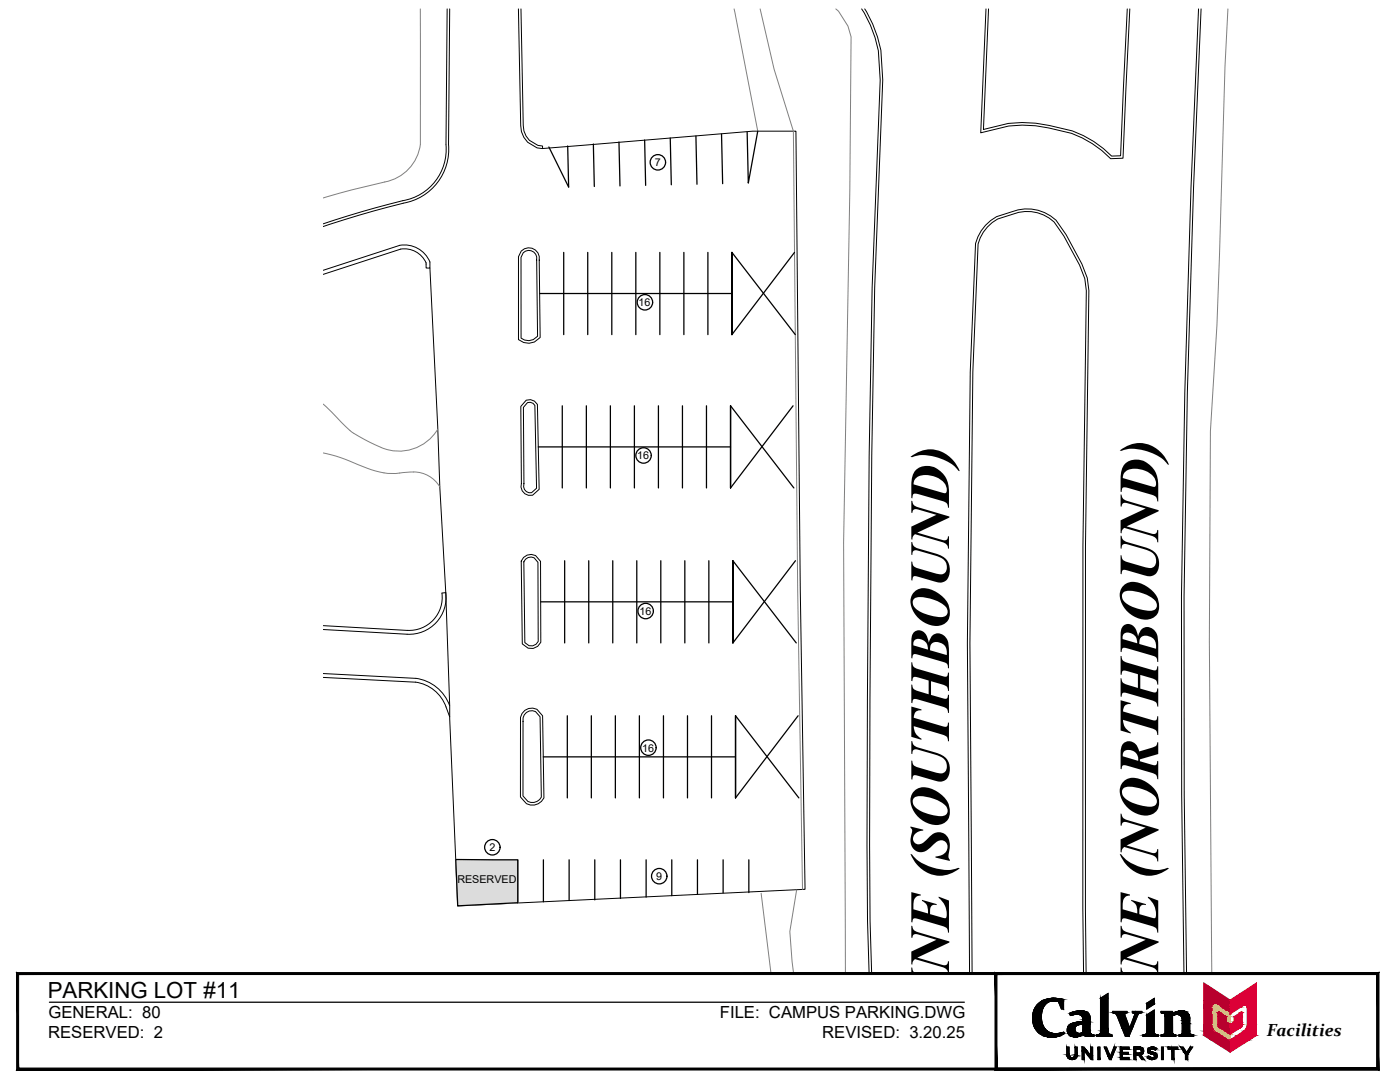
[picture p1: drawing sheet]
<svg xmlns="http://www.w3.org/2000/svg" width="279mm" height="216mm" viewBox="0 0 279 216" stroke-linecap="round" stroke-linejoin="round" font-family="sans-serif">
<defs><g id="words">
<g font-size="11.3">
<text x="189.4" y="212.2" transform="rotate(-90 189.4 212.2)">TLINE (SOUTHBOUND)</text>
<text x="231.2" y="212.2" transform="rotate(-90 231.2 212.2)">TLINE (NORTHBOUND)</text>
</g>
<text font-size="4.4" x="9.5" y="199.1">PARKING LOT #11</text>
<text font-size="3.5" x="252.8" y="206.8">Facilities</text>
<g font-size="3.3">
<text x="9.7" y="203.1">GENERAL: 80</text>
<text x="143.7" y="203.1">FILE: CAMPUS PARKING.DWG</text>
<text x="9.6" y="207.1">RESERVED: 2</text>
<text x="164.1" y="207.1">REVISED: 3.20.25</text>
</g>
<g font-size="2.1">
<text x="130.7" y="33.2">7</text>
<text x="127.5" y="61.1">16</text>
<text x="127.2" y="91.7">16</text>
<text x="127.6" y="122.7">16</text>
<text x="128.2" y="150">16</text>
<text x="97.7" y="169.8">2</text>
<text x="91.3" y="176.1">RESERVED</text>
<text x="131" y="175.6">9</text>
</g>
</g></defs>
<!-- layer: CAMPUS MASTER PLAN - BASE|C-WALK -->
<path d="M83.9 1.8v27M146.5 1.8l4.7 24.4M151.7 1.8l2.8 12 3.8 12.4 .9 91.5 1 59.8M166.8 1.8l.5 .4 1.9 3 .7 2.2-.3 30.7-1.2 70.2 .3 86M245.1 1.8l-.6 11.4-1.6 51.7-1.3 21.1-.2 41.8 .4 66.5M83.9 28.8a8.8 8.8 0 0 1-7.1 7.5l-6.5 1.6-5.8 1.6M64.5 80.6l2.8 2.8a16.3 16.3 0 0 0 6.5 4.9 10.9 10.9 0 0 0 7.6 1.6 9 9 0 0 0 6-4.3M64.5 90.4l2.5 .6 1.9 .7a28.4 28.4 0 0 0 8.2 2.7l1.6 .1 3.9-.3M82.5 94.2a6.1 6.1 0 0 1 5.3 3M151.9 178.2l2 16.1M159 177.6l-1.4 8.3 .8 8.4" fill="none" stroke="#808080" stroke-width=".2"/>
<!-- layer: CAMPUS MASTER PLAN - BASE|C-ROAD -->
<g fill="none" stroke="#000" stroke-width=".2">
<path d="M89.2 1.8l-.2 27M89.7 1.8l-.2 27a10.9 10.9 0 0 1-9 11.7l-8.9 2.4-7.1 2.3M103.5 1.8l.4 23.3a4.6 4.6 0 0 0 4.3 4.5l42-3.4h8.6l.9 91.5 1 59.8-69.4 3.3-1.6-37.4-.7-25.2a7.4 7.4 0 0 1-7.7 8.4l-16.8-1M104 1.8l.4 23.2a4.1 4.1 0 0 0 3.9 4.1v.5M172 1.8a23.3 23.3 0 0 1 3.3 8.3l.4 5.9-1.6 41.4-.6 33.4-.5 77.9 .1 15.1 .4 10.5M172.6 1.8a24.4 24.4 0 0 1 3.2 8.2l.4 5.9-1.6 41.5-.6 33.4-.5 77.9 .1 15.1 .4 10.5M196.8 1.8l-1.1 24.7 5.6-1.4 2.7-.1 2.7 .1 2.6 .4a20.6 20.6 0 0 1 12.4 6.2l2.4-.1 1.4-29.8M197.3 1.8l-1 24a23.3 23.3 0 0 1 13.1-.8 20.8 20.8 0 0 1 12.4 6.1h1.8l1.4-29.3M239.2 1.8a2804.1 2804.1 0 0 0-2.9 192.5M239.7 1.8a2797 2797 0 0 0-2.9 192.5M89 28.8a10.4 10.4 0 0 1-8.6 11.2l-8.2 2.2-7.7 2.5M80 49.7a4.5 4.5 0 0 1 5 3v.8h.8a3.7 3.7 0 0 0-1.4-3.2 5.5 5.5 0 0 0-4.6-1.3l-15.3 4.9"/>
<path d="M80 49.7l-15.5 5M85.8 53.5l1.6 31.6 .4 12.2 1.2 20.9-.8 .1a6.6 6.6 0 0 1-6.9 7.5M104 50.1a2.1 2.1 0 0 1 2.5-.4 2.1 2.1 0 0 1 1.1 2.2l.2 15.4a2.99 2.99 0 0 1-4.3 .5v-16.6zM104.4 50.4a1.59 1.59 0 0 1 1.9-.2 1.59 1.59 0 0 1 .8 1.7l.2 15.2a2.34 2.34 0 0 1-3.3 .4v-16.1zM105 79.9l.9-.2 .8 .3 .6 .7 .3 16.9-1.3 1.2a1.86 1.86 0 0 1-2.2-2.3l-.2-15.4zM105.3 80.3h.5l.6 .2 .3 .4 .4 16.5-1 .9a1.34 1.34 0 0 1-1.5-1.8l-.1-15.2zM104.5 111.2l.7-.4 .8-.2 .9 .2 1 1.2v16.2l-.6 .8-.9 .4-1-.1-1.2-.8-.2-16.5zM104.9 111.6l.5-.3 .6-.2 .6 .2 .8 .9v15.8l-.4 .6-.7 .3-.7-.1-.9-.6-.2-16.1zM64.5 135.2l18.4 .9a7.6 7.6 0 0 1 6.1 5l.7 1.9M64.5 124.8l16.8 1M64.5 134.4l18.5 1M83 135.4a8.3 8.3 0 0 1 6.7 5.4"/>
<path d="M104.7 141.7l.8-.3 .8-.1 .9 .2 1.1 1.3 .3 16.4a2.55 2.55 0 0 1-3.5 1.2l-1.2-1.4v-15.9l.3-.7zM105.1 142.2l.5-.3 .7-.1 .6 .2 .9 1 .2 16.1a2 2 0 0 1-2.6 .8l-1-1.1v-15.6l.2-.6zM193.5 194.3l-.4-65.9 .5-54.2 1.1-25.6a8.5 8.5 0 0 1 7.2-6.3 8.4 8.4 0 0 1 8.8 1.6l2.1 2.9 3.1 5.9 1.1 2.8 .3 2.5-.7 51v72.3l.2 13M194 194.3l-.4-65.9 .6-54.2 1-25.5a8 8 0 0 1 6.8-5.9 7.9 7.9 0 0 1 8.4 1.5l1.9 2.8 3.1 5.8 1.1 2.7 .3 2.4-.7 51v72.3l.1 13"/>
</g>
<!-- layer: C-PARK -->
<g fill="none" stroke="#000" stroke-width=".25">
<path d="M113.3 29.1l.2 8.2-4-8M118.4 28.7l.2 8.5M123.5 28.3l.2 8.8M128.7 27.9l.2 9.1M133.8 27.5l.2 9.4M138.9 27.1l.2 9.7M144 26.7l.2 10M151.2 26.2l-1.9 10.3-.2-10.1M107.7 58.6h38.4M112.5 50.4v16.4M117.3 50.4v16.4M122.1 50.4v16.4"/>
<path d="M126.9 50.4v16.4M131.7 50.4v16.4M136.5 50.4v16.4M141.3 50.4v16.4M146.1 50.4l12.6 16.4M158.6 50.4l-12.5 16.4M146.1 66.8v-16.4v16.4M107.4 89.2h38.4M112.2 81v16.4M117 81v16.4M121.8 81v16.4M126.6 81v16.4"/>
<path d="M131.4 81v16.4M136.2 81v16.4M141 81v16.4M145.8 97.4v-16.4v16.4M145.8 81l12.6 16.4M158.3 81l-12.5 16.4M112.7 111.9v16.4M117.5 111.9v16.4M122.3 111.9v16.4M127.1 111.9v16.4M131.9 111.9v16.4M136.7 111.9v16.4"/>
<path d="M141.5 111.9v16.4M146.3 111.9l12.6 16.4M158.8 111.9l-12.5 16.4M107.9 120.1h38.4M146.3 128.3v-16.4v16.4M108.4 151h38.4M113.2 142.8v16.4M118 142.8v16.4M122.8 142.8v16.4M127.6 142.8v16.4M132.4 142.8v16.4M137.2 142.8v16.4"/>
<path d="M142 142.8v16.4M146.8 159.2v-16.4v16.4M146.8 142.8l12.6 16.4M159.3 142.8l-12.5 16.4M91 171.5l12.3 .1v8.5l-12 .7zM98.2 171.6v8.8M103.3 171.6v8.5M108.4 171.6v8.3M113.6 171.6v8.1M118.7 171.6v8M123.8 171.6v7.7M128.9 171.6v7.4"/>
<path d="M134.1 171.6v7.1M139.2 171.6v6.8M144.3 171.6v6.6M149.4 171.6v6.5"/>
</g>
<!-- layer: C-PARK-TEXT -->
<g fill="none" stroke="#000" stroke-width=".25">
<circle cx="131.3" cy="32.4" r="1.54"/>
<circle cx="128.7" cy="60.3" r="1.54"/>
<circle cx="128.4" cy="90.9" r="1.54"/>
<circle cx="128.9" cy="121.9" r="1.54"/>
<circle cx="129.4" cy="149.2" r="1.54"/>
<circle cx="98.3" cy="169.1" r="1.54"/>
<circle cx="131.6" cy="174.8" r="1.54"/>
</g>
<!-- layer: C-PARK -->
<g fill="#dcdcdc" stroke="#dcdcdc" stroke-width=".2">
<path d="M91 171.5l7.2 .1z"/>
<path d="M91 171.6h12.3v8.5z"/>
<path d="M91 171.6l.3 8.5h12zM91.3 180.1h12l-12 .7z"/>
</g>
<!-- layer: A-TITL -->
<g fill="#000" stroke="#000" stroke-width=".2">
<path d="M210 199.2h.4zM219.6 199.2l1.5-1v1zM228.9 200.2l1.5-1v1zM209.5 207h.8zM212 206h.3zM213.6 204.4h4zM213.6 202.6h.3zM213.7 211.4h.5zM214.5 206.9h.4zM215.5 201.7h.4zM216.3 206.5h2zM219.6 206.3h1.6z"/>
<path d="M219.6 206.2h1.5zM228.7 206.3h1.8zM228.8 206.3h1.7zM228.9 200.2h1.5v.2zM229.8 208.9h.4zM230.4 210.5h.5zM228.9 202.5l1.5-1v1zM234 202.3h3.2zM235.7 201.7h.3z"/>
<path d="M207.7 199.9h1.6zM207.5 200h1.6z"/>
<path d="M207.8 199.8l1.5 .1 .3-.1zM207.7 199.9l.1-.1 1.5 .1z"/>
<path d="M207.9 199.8h1.8zM207.8 199.8h1.8z"/>
<path d="M207.9 199.8h1.9zM207.9 199.8h1.8z"/>
<path d="M208 199.7h2.1zM207.9 199.8h1.9z"/>
<path d="M208 199.7h2.3zM208 199.7h2.3z"/>
<path d="M208 199.7h2.3zM208 199.7h2.1z"/>
<path d="M210.3 199.7h2zM210.3 199.7h2z"/>
<path d="M210 199.2h.8zM209.8 199.2h1z"/>
<path d="M209.8 199.2h1.1zM209.7 199.2h1.2z"/>
<path d="M209.7 199.2l1.6 .1zM209.5 199.3h1.8z"/>
<path d="M209.5 199.3h1.9zM209.4 199.3h2z"/>
<path d="M209.4 199.3h2.4zM209.2 199.3h2.6z"/>
<path d="M209.2 199.3h2.7zM209 199.3h2.9z"/>
<path d="M209 199.3l3.2 .1zM208.8 199.4h3.4z"/>
<path d="M208.8 199.4l3.5 .1zM208.6 199.5h3.7z"/>
<path d="M208.6 199.5h3.7zM208.6 199.5h3.7z"/>
<path d="M208.6 199.5l3.7 .1zM208.3 199.6h4z"/>
<path d="M208.3 199.6l4 .1v-.1zM208.1 199.7l.2-.1 4 .1z"/>
<path d="M208.1 199.7h4.2zM208 199.7h4.3z"/>
<path d="M210.3 199.7h2zM210.3 199.7h2z"/>
<path d="M210.6 199.7l1.7 .1zM210.6 199.7l1.7 .1z"/>
<path d="M210.9 199.8l1.4 .1zM210.9 199.8l1.4 .1z"/>
<path d="M211.2 199.9l1.1 1.4v-1.4zM211.2 199.9l1.1 1.4h-.5z"/>
<path d="M219.6 199.2l1.5 6.3v-6.3zM219.6 199.2l1.5 6.3h-1.5z"/>
<path d="M3.7 213.1l-.4 .4 271.5-.4zM3.3 213.5l271.5-.4 .4 .4zM274.8 194.5v18.6l.4 .4zM274.8 194.5l.4-.4v19.4zM3.7 194.5h271.1l.4-.4zM3.3 194.1h271.9l-271.5 .4zM3.3 194.1l.4 19v-18.6zM3.3 194.1l.4 19-.4 .4z"/>
<path d="M199 213.1l-.4 .4 76.2-.4zM198.6 213.5l76.2-.4 .4 .4zM274.8 194.5v18.6l.4 .4zM274.8 194.5l.4-.4v19.4zM199 194.5h75.8l.4-.4zM198.6 194.1h76.6l-76.2 .4zM198.6 194.1l.4 19v-18.6zM198.6 194.1l.4 19-.4 .4z"/>
<path d="M206.1 202.5l1.7 .2v-.2zM206.1 202.5l1.7 .2h-1.7z"/>
<path d="M206.1 202.7l1.7 .2v-.2zM206.1 202.7l1.7 .2h-1.7z"/>
<path d="M206.1 202.9l1.7 .1v-.1zM206.1 202.9l1.7 .1h-1.7z"/>
<path d="M206.1 203l1.7 .2v-.2zM206.1 203l1.7 .2h-1.7z"/>
<path d="M206.1 203.2l1.8 .2-.1-.2zM206.1 203.2l1.8 .2h-1.8z"/>
<path d="M206.1 203.4l1.8 .2v-.2zM206.1 203.4l1.8 .2h-1.8z"/>
<path d="M206.1 202.3l1.7 .2 .1-.2zM206.1 202.3l1.7 .2h-1.7z"/>
<path d="M206.1 203.6l1.8 .2v-.2zM206.1 203.6l1.8 .2h-1.8z"/>
<path d="M206.2 202.1l1.7 .2v-.2zM206.2 202.1l1.7 .2h-1.8z"/>
<path d="M206.2 202h1.7zM206.2 202l1.7 .1z"/>
<path d="M206.1 203.8l1.9 .2-.1-.2zM206.1 203.8l1.9 .2h-1.9z"/>
<path d="M206.1 204l1.9 .2v-.2zM206.1 204l1.9 .2h-1.8z"/>
<path d="M206.3 201.8l1.6 .2 .1-.2zM206.3 201.8l1.6 .2h-1.7z"/>
<path d="M206.3 201.7h1.7zM206.3 201.7l1.7 .1z"/>
<path d="M206.2 204.2l1.9 .1-.1-.1zM206.2 204.2l1.9 .1h-1.9z"/>
<path d="M206.4 201.5l1.6 .2v-.2zM206.4 201.5l1.6 .2h-1.7z"/>
<path d="M206.2 204.3l1.9 .2v-.2zM206.2 204.3l1.9 .2h-1.8z"/>
<path d="M206.4 201.4l1.6 .1 .1-.1zM206.4 201.4l1.6 .1h-1.6z"/>
<path d="M206.3 204.5l1.9 .2-.1-.2zM206.3 204.5l1.9 .2h-1.9z"/>
<path d="M206.5 201.2l1.6 .2 .1-.2zM206.5 201.2l1.6 .2h-1.7z"/>
<path d="M206.6 201.1h1.6zM206.6 201.1l1.6 .1z"/>
<path d="M206.3 204.7l1.9 .1zM206.3 204.7l1.9 .1z"/>
<path d="M206.4 204.8l1.9 .1-.1-.1zM206.4 204.8l1.9 .1h-1.9z"/>
<path d="M206.7 200.9l1.5 .2 .1-.2zM206.7 200.9l1.5 .2h-1.6z"/>
<path d="M206.4 204.9l2 .2-.1-.2zM206.4 204.9l2 .2h-1.9z"/>
<path d="M206.7 200.8h1.6zM206.7 200.8l1.6 .1z"/>
<path d="M206.5 205.1h2zM206.5 205.1h2z"/>
<path d="M206.5 205.1l2.1 .2-.1-.2zM206.5 205.1l2.1 .2h-1.9z"/>
<path d="M206.9 200.6l1.4 .2 .2-.2zM206.9 200.6l1.4 .2h-1.6z"/>
<path d="M206.9 200.6h1.6zM206.9 200.6h1.6z"/>
<path d="M206.7 205.3l1.9 .1zM206.7 205.3l1.9 .1z"/>
<path d="M207.1 200.4l1.4 .2 .1-.2zM207.1 200.4l1.4 .2h-1.6z"/>
<path d="M206.7 205.4l2.1 .2-.2-.2zM206.7 205.4l2.1 .2h-2z"/>
<path d="M207.1 200.4h1.6zM207.1 200.4h1.5z"/>
<path d="M207.2 200.3l1.5 .1 .1-.1zM207.1 200.4l.1-.1 1.5 .1z"/>
<path d="M206.8 205.6h2.1zM206.8 205.6h2.1z"/>
<path d="M207.3 200.2h1.5zM207.2 200.3h1.6z"/>
<path d="M206.9 205.6l2.1 .1zM206.9 205.6l2.1 .1z"/>
<path d="M207 205.7l2.3 .2-.3-.2zM207 205.7l2.3 .2h-2.2z"/>
<path d="M207.5 200.1l1.3 .1 .3-.1zM207.3 200.2l.2-.1 1.3 .1z"/>
<path d="M207.5 200h1.6zM207.5 200.1h1.6z"/>
<path d="M207.1 205.9h2.2zM207.1 205.9h2.2z"/>
<path d="M207.1 205.9l2.5 .1-.3-.1zM207.1 205.9l2.5 .1h-2.3z"/>
<path d="M209.5 207h.8zM209.7 207h.6z"/>
<path d="M207.3 206l2.5 .1zM207.3 206l2.5 .1z"/>
<path d="M207.4 206.1l2.6 .1zM207.4 206.1l2.6 .1z"/>
<path d="M207.4 206.2h2.7zM207.4 206.2h2.7z"/>
<path d="M207.5 206.2h2.9zM207.5 206.2h2.9z"/>
<path d="M207.5 206.2h3.2zM207.5 206.2h3.2z"/>
<path d="M209.3 206.9h1.3zM209.3 206.9l1 .1z"/>
<path d="M209.1 206.9h1.6zM209.1 206.9h1.5z"/>
<path d="M209 206.9h1.9zM209 206.9h1.7z"/>
<path d="M208.7 206.8h2.4zM208.7 206.8l2.2 .1z"/>
<path d="M208.6 206.8h2.6zM208.6 206.8h2.5z"/>
<path d="M208.4 206.7h3.1zM208.4 206.7l2.8 .1z"/>
<path d="M208.3 206.7h3.2zM208.3 206.7h3.2z"/>
<path d="M208 206.6l3.5 .1 .3-.1zM208 206.6l3.5 .1h-3.2z"/>
<path d="M207.8 206.4l4 .2 .3-.2zM207.8 206.4l4 .2h-3.8zM208 206.6h3.8zM208 206.6h3.8z"/>
<path d="M207.7 206.4h4.4zM207.7 206.4h4.4z"/>
<path d="M212 206l.3 .1zM211.8 206.1h.5z"/>
<path d="M211.8 206.1l.5 .1zM211.5 206.2h.8z"/>
<path d="M211.5 206.2h.9zM211.1 206.2h1.3z"/>
<path d="M211.1 206.2h1.3zM210.8 206.2h1.6z"/>
<path d="M210.8 206.2h1.6zM210.7 206.2h1.7z"/>
<path d="M207.5 206.2l4.6 .2 .3-.2zM207.5 206.2l4.6 .2h-4.4z"/>
<path d="M212.9 208.9l.5 1.6v-1.6zM212.9 208.9l.5 1.6h-.5z"/>
<path d="M212.9 210.5h.5zM212.9 210.5h.5z"/>
<path d="M212.9 210.5l.5 .1zM212.9 210.5l.5 .1z"/>
<path d="M212.9 210.6l.5 .1zM212.9 210.6l.5 .1z"/>
<path d="M212.9 210.7h.5zM212.9 210.7h.5z"/>
<path d="M212.9 210.7l.6 .1zM212.9 210.7l.6 .1z"/>
<path d="M213 210.8l.5 .1zM213 210.8l.5 .1z"/>
<path d="M213 210.9h.6zM213 210.9h.6z"/>
<path d="M213 210.9l.6 .1zM213 210.9l.6 .1z"/>
<path d="M213.1 211h.7zM213.1 211h.7z"/>
<path d="M213.7 211.4h.4zM213.8 211.4h.3z"/>
<path d="M213.1 211h.8zM213.1 211h.8z"/>
<path d="M213.1 211h.8zM213.1 211h.8z"/>
<path d="M213.6 202.5h.4zM213.6 202.5l.3 .1z"/>
<path d="M213.1 211h.9zM213.1 211h.9z"/>
<path d="M213.6 202.5h.7zM213.6 202.5h.4z"/>
<path d="M213.6 211.4h.7zM213.6 211.4h.6z"/>
<path d="M213.5 211.3h.9zM213.5 211.3l.8 .1z"/>
<path d="M214.5 206.9h.3zM214.5 206.9h.3z"/>
<path d="M213.4 211.3h1.1zM213.4 211.3h1z"/>
<path d="M213 205.3h1.5zM213 205.3h1.5z"/>
<path d="M213 205.3l1.5 .2v-.2zM213 205.3l1.5 .2h-1.5zM213 205.5h1.5zM213 205.5h1.5z"/>
<path d="M213 205.5l1.6 .2-.1-.2zM213 205.5l1.6 .2h-1.6z"/>
<path d="M214.5 210.6h.5zM214.5 210.6h.5z"/>
<path d="M213 205.1l1.5 .2 .1-.2zM213 205.1l1.5 .2h-1.5z"/>
<path d="M213 205.1h1.6zM213 205.1h1.6z"/>
<path d="M213.3 211.2h1.3zM213.3 211.2l1.2 .1z"/>
<path d="M213 205.7h1.6zM213 205.7h1.6z"/>
<path d="M213 205.7l1.6 .1v-.1zM213 205.7l1.6 .1h-1.6z"/>
<path d="M213.6 202.4h1zM213.6 202.4l.7 .1z"/>
<path d="M213.1 204.9l1.5 .2v-.2zM213.1 204.9l1.5 .2h-1.6z"/>
<path d="M213.3 211.2h1.3zM213.3 211.2h1.3z"/>
<path d="M213 205.8h1.6zM213 205.8h1.6z"/>
<path d="M213 205.8l1.7 .1zM213 205.8l1.7 .1z"/>
<path d="M213.2 204.8h1.5zM213.2 204.8l1.4 .1h-1.5zM213.1 204.9h1.5zM213.1 204.9h1.5z"/>
<path d="M213.2 204.8h1.5zM213.2 204.8h1.5z"/>
<path d="M213 205.9l1.7 .1zM213 205.9l1.7 .1z"/>
<path d="M213.2 211.1h1.5zM213.2 211.1l1.4 .1z"/>
<path d="M213.2 204.8h1.5zM213.2 204.8h1.5z"/>
<path d="M213.1 206h1.7zM213.1 206h1.7z"/>
<path d="M213.1 211h1.7zM213.1 211l1.6 .1z"/>
<path d="M214.1 211h.7zM214 211h.8z"/>
<path d="M213.1 206l1.8 .1zM213.1 206l1.8 .1z"/>
<path d="M214.2 211h.6zM214.1 211h.7z"/>
<path d="M213.3 204.7h1.5zM213.3 204.7l1.4 .1z"/>
<path d="M214.3 210.9l.5 .1zM214.3 210.9l.5 .1z"/>
<path d="M214.3 211h.5zM214.2 211h.6z"/>
<path d="M213.3 204.6h1.6zM213.3 204.6l1.5 .1z"/>
<path d="M213.1 206.1h1.8zM213.1 206.1h1.8z"/>
<path d="M214.4 210.9h.5zM214.3 210.9h.5z"/>
<path d="M213.3 204.6h1.6zM213.3 204.6h1.6z"/>
<path d="M213.1 206.1h1.9zM213.1 206.1h1.9z"/>
<path d="M214.5 210.8h.4zM214.5 210.8l.4 .1h-.5z"/>
<path d="M214.5 210.8h.4zM214.5 210.8h.4z"/>
<path d="M213.6 202.4h1.3zM213.6 202.4h1z"/>
<path d="M214.5 210.7h.5zM214.5 210.7l.4 .1z"/>
<path d="M213.1 206.1l2 .1zM213.1 206.1l2 .1z"/>
<path d="M214.6 208.9l.4 1.6v-1.6zM214.6 208.9l.4 1.6h-.4z"/>
<path d="M214.6 210.5l.4 .1v-.1zM214.6 210.5l.4 .1h-.5z"/>
<path d="M214.5 210.6l.5 .1v-.1zM214.5 210.6l.5 .1h-.5z"/>
<path d="M214.3 206.9h.7zM214.3 206.9h.6z"/>
<path d="M214.3 206.9h.8zM214.3 206.9h.7z"/>
<path d="M213.1 206.2h2.1zM213.1 206.2h2.1z"/>
<path d="M213.4 204.5h1.7zM213.4 204.5l1.5 .1h-1.6z"/>
<path d="M213.4 204.5h1.7zM213.4 204.5h1.7z"/>
<path d="M213.2 206.2h2.1zM213.2 206.2h2.1z"/>
<path d="M214 206.8h1.3zM214 206.8l1.1 .1z"/>
<path d="M213.5 204.5h1.8zM213.4 204.5h1.7z"/>
<path d="M213.2 206.2h2.2zM213.2 206.2h2.2z"/>
<path d="M213.9 206.8h1.4zM213.9 206.8h1.4z"/>
<path d="M213.9 206.8h1.5zM213.9 206.8h1.4z"/>
<path d="M213.5 204.4h2zM213.5 204.5h1.8z"/>
<path d="M213.7 206.7h1.9zM213.7 206.7l1.7 .1z"/>
<path d="M213.7 206.7h1.9zM213.7 206.7h1.9z"/>
<path d="M213.6 206.6h2.1zM213.6 206.6l2 .1z"/>
<path d="M213.6 204.4h2.2zM213.5 204.4h2z"/>
<path d="M213.4 206.5h2.5zM213.4 206.5l2.3 .1z"/>
<path d="M215.5 201.7h.5zM215.3 201.7h.7z"/>
<path d="M215.3 201.7h.8zM215.2 201.7h.9z"/>
<path d="M213.3 206.4l2.6 .1 .1-.1zM213.3 206.4l2.6 .1h-2.5zM213.4 206.5h2.5zM213.4 206.5h2.5z"/>
<path d="M213.6 204.4h2.5zM213.6 204.4h2.2z"/>
<path d="M215.2 201.7l1.1 .1zM214.9 201.8h1.4zM214.9 201.8h1.4zM214.9 201.8h1.4z"/>
<path d="M213.3 206.4h2.8zM213.3 206.4h2.7z"/>
<path d="M214.9 201.8h1.6zM214.7 201.8h1.8z"/>
<path d="M216 208.9l.9 .8-.6-.8zM216 208.9l.9 .8h-.9z"/>
<path d="M216 209.7l.4 1.7v-1.7zM216 209.7l.4 1.7h-.4z"/>
<path d="M214.7 201.8h1.9zM214.6 201.8h2z"/>
<path d="M214.6 201.8l2.1 .1zM214.4 201.9h2.3z"/>
<path d="M214.4 201.9h2.4zM214.2 201.9h2.6z"/>
<path d="M214.2 201.9l2.7 .1zM214 202h2.9z"/>
<path d="M216.4 209.7l1.2 .9-.7-.9zM216.4 209.7l1.2 .9h-.5z"/>
<path d="M214 202l3 .1zM213.8 202.1h3.2z"/>
<path d="M213.8 202.1h3.3zM213.7 202.1h3.4z"/>
<path d="M213.7 202.1l3.5 .1zM213.5 202.2h3.7z"/>
<path d="M213.5 202.2h3.7zM213.5 202.2h3.7z"/>
<path d="M213.5 202.2l3.8 .2-.1-.2zM213.5 202.2l3.8 .2h-3.8z"/>
<path d="M213.5 202.4h3.8zM213.5 202.4h3.8z"/>
<path d="M214.9 202.4h2.4zM214.9 202.4h2.4z"/>
<path d="M215.2 202.4h2.2zM215.2 202.4h2.2z"/>
<path d="M215.4 202.4l2 .1zM215.4 202.4l2 .1z"/>
<path d="M215.6 202.5h1.8zM215.6 202.5h1.8z"/>
<path d="M215.6 202.5l1.8 .1zM215.6 202.5l1.8 .1z"/>
<path d="M215.7 202.6h1.8zM215.7 202.6h1.8z"/>
<path d="M215.8 202.6l1.7 .1zM215.8 202.6l1.7 .1z"/>
<path d="M215.8 202.7l1.7 .1v-.1zM215.8 202.7l1.7 .1h-1.6z"/>
<path d="M215.9 202.8h1.6zM215.9 202.8h1.6z"/>
<path d="M215.9 202.8l1.6 .1v-.1zM215.9 202.8l1.6 .1h-1.5z"/>
<path d="M216 202.9l1.6 .1zM216 202.9l1.6 .1z"/>
<path d="M216.1 205.8l1.5 .2-.1-.2zM216.1 205.8l1.5 .2h-1.5z"/>
<path d="M216 203l1.6 .1zM216 203l1.6 .1z"/>
<path d="M216 203.1l1.6 .2v-.2zM216 203.1l1.6 .2h-1.5z"/>
<path d="M216.1 205.6l1.4 .2 .1-.2zM216.1 205.6l1.4 .2h-1.4z"/>
<path d="M216.1 203.9h1.5zM215.7 203.9h1.9z"/>
<path d="M215.7 203.9h1.9zM215.4 203.9h2.2z"/>
<path d="M215.4 203.9l2.2 .1zM215 204h2.6z"/>
<path d="M215 204h2.6zM214.7 204h2.9z"/>
<path d="M214.7 204h2.9zM214.5 204h3.1z"/>
<path d="M214.5 204l3.1 .1zM214.2 204.1h3.4z"/>
<path d="M214.2 204.1l3.4 .1zM214 204.2h3.6z"/>
<path d="M214 204.2l3.6 .1v-.1zM213.7 204.3l.3-.1 3.6 .1z"/>
<path d="M213.7 204.3l3.9 .1zM213.6 204.4h4zM213.6 204.4h4z"/>
<path d="M216.1 204.4l1.5 1.2v-1.2zM216.1 204.4l1.5 1.2h-1.5z"/>
<path d="M216.1 206h1.5zM216.1 206h1.5z"/>
<path d="M216.1 203.3h1.5zM216.1 203.3h1.5z"/>
<path d="M216.1 203.3l1.5 .2v-.2zM216.1 203.3l1.5 .2h-1.5z"/>
<path d="M216.1 203.5l1.5 .4v-.4zM216.1 203.5l1.5 .4h-1.5z"/>
<path d="M216.1 206l1.5 .1zM216 206.1h1.6z"/>
<path d="M216 206.1h1.6zM215.9 206.1h1.7z"/>
<path d="M215.9 206.1l1.7 .1zM215.8 206.2h1.8z"/>
<path d="M215.8 206.2h1.8zM215.8 206.2h1.8z"/>
<path d="M215.8 206.2h1.8zM215.6 206.2h2z"/>
<path d="M215.6 206.2h2zM215.5 206.2h2.1z"/>
<path d="M215.5 206.2h2.1zM215.4 206.2h2.2z"/>
<path d="M213.2 206.2h4.5zM213.2 206.2h4.5z"/>
<path d="M213.2 206.2l4.5 .1zM213.2 206.2l4.5 .1z"/>
<path d="M213.2 206.3h4.5zM213.2 206.3h4.5z"/>
<path d="M213.2 206.3h4.6zM213.2 206.3h4.6z"/>
<path d="M213.2 206.3l4.6 .1zM213.2 206.3l4.6 .1z"/>
<path d="M216.1 206.4h1.7zM216.1 206.4h1.7z"/>
<path d="M216.1 206.4h1.8zM216.1 206.4h1.8z"/>
<path d="M216.2 206.4h1.8zM216.2 206.4h1.8z"/>
<path d="M216.2 206.4l1.8 .1zM216.2 206.4l1.8 .1z"/>
<path d="M216.2 206.5h2zM216.2 206.5h2z"/>
<path d="M217.6 208.9l.5 1.7v-1.7zM217.6 208.9l.5 1.7h-.5z"/>
<path d="M217.1 210.6l1 .8v-.8zM217.1 210.6l1 .8h-.3z"/>
<path d="M216.2 206.5h2.1zM216.2 206.5h2.1zM216.3 206.5h2z"/>
<path d="M216.3 206.5l2 .1zM216.3 206.5l2 .1z"/>
<path d="M216.4 206.6l1.9 .1zM216.4 206.6l1.9 .1z"/>
<path d="M216.5 206.7h1.8zM216.5 206.7h1.8z"/>
<path d="M216.7 206.7l1.6 .1zM216.7 206.7l1.6 .1z"/>
<path d="M216.8 206.8h1.5zM216.8 206.8h1.5z"/>
<path d="M219.1 208.9l.4 2.5v-2.5zM219.1 208.9l.4 2.5h-.4z"/>
<path d="M220.4 208.9l1.2 1.9-.8-1.9zM220.4 208.9l1.2 1.9h-.5z"/>
<path d="M219.6 205.5l1.5 .2v-.2zM219.6 205.5l1.5 .2h-1.5z"/>
<path d="M219.6 205.7l1.5 .5v-.5zM219.6 205.7l1.5 .5h-1.5zM219.6 206.2h1.5zM219.6 206.2h1.5z"/>
<path d="M219.6 206.2h1.5zM219.6 206.2h1.5zM219.6 206.2h1.5z"/>
<path d="M219.6 206.2h1.6zM219.6 206.2h1.6z"/>
<path d="M219.6 206.2h1.6zM219.6 206.2h1.6z"/>
<path d="M219.6 206.2l1.6 .1zM219.6 206.2l1.6 .1zM219.6 206.3h1.6zM219.6 206.3h1.6z"/>
<path d="M219.6 206.3h1.6zM219.6 206.3h1.6z"/>
<path d="M219.6 206.3h1.6zM219.6 206.3h1.6z"/>
<path d="M219.6 206.3h1.6zM219.6 206.3h1.6zM219.6 206.3h1.6z"/>
<path d="M219.6 206.3h1.6zM219.6 206.3h1.6zM219.5 206.3h1.7zM219.5 206.3h1.7z"/>
<path d="M219.5 206.3h1.7zM219.5 206.3h1.7z"/>
<path d="M219.5 206.3h1.8zM219.5 206.3h1.8z"/>
<path d="M219.5 206.3h1.8zM219.5 206.3h1.8z"/>
<path d="M219.5 206.3l1.8 .1zM219.5 206.4h1.8z"/>
<path d="M219.5 206.4l2.5 .1-.7-.1zM218.8 206.5l.7-.1 2.5 .1z"/>
<path d="M218.8 206.5l3.2 .3v-.3zM218.8 206.5l3.2 .3h-3.2z"/>
<path d="M221.1 210.8l.6 .6 .3-.6zM221.1 210.8l.6 .6h-.3z"/>
<path d="M222.3 208.9l-.3 1.9 .8-1.9zM222.3 208.9l-.3 1.9h-.4z"/>
<path d="M223.6 209.4l.4 .6v-.6zM223.6 209.4l.4 .6h-.4z"/>
<path d="M223.6 210.4l.4 .6v-.6zM223.6 210.4l.4 .6h-.4z"/>
<path d="M222.6 202.2h1.8zM222.6 202.2h1.8z"/>
<path d="M222.6 202.2h1.8zM222.6 202.2h1.8z"/>
<path d="M222.7 202.2l1.7 .1zM222.7 202.2l1.7 .1z"/>
<path d="M222.7 202.3h1.7zM222.7 202.3h1.7z"/>
<path d="M222.7 202.3l1.7 .1zM222.7 202.3l1.7 .1z"/>
<path d="M222.6 202.2h1.8zM222.6 202.2h1.8z"/>
<path d="M222.8 202.4h1.7zM222.8 202.4h1.7z"/>
<path d="M222.8 202.4l1.7 .1zM222.8 202.4l1.7 .1z"/>
<path d="M222.8 202.5l2.6 2.6-.9-2.6zM222.8 202.5l2.6 2.6h-1.5z"/>
<path d="M222.1 201.8l2.8 .3v-.3zM222.1 201.8l2.8 .3h-2.8z"/>
<path d="M222.1 202.1l2.3 .1 .5-.1zM222.1 202.1l2.3 .1h-1.8z"/>
<path d="M223.6 210l1.6 .4v-.4zM223.6 210l1.6 .4h-1.6z"/>
<path d="M223.6 208.9l1.8 .5v-.5zM223.6 208.9l1.8 .5h-1.8z"/>
<path d="M223.6 211l1.8 .4v-.4zM223.6 211l1.8 .4h-1.8z"/>
<path d="M223.9 205.1l1.4 1.7 .7-1.7zM223.9 205.1l1.4 1.7h-.7z"/>
<path d="M226.3 209.4l.4 .8v-.8zM226.3 209.4l.4 .8h-.4z"/>
<path d="M226.3 210.5l.4 .9v-.9zM226.3 210.5l.4 .9h-.4z"/>
<path d="M226.5 202.5l-.5 2.6 1.1-2.6zM226.5 202.5l-.5 2.6h-.6z"/>
<path d="M226.5 202.4h.6zM226.5 202.4l.6 .1z"/>
<path d="M226.5 202.4h.7zM226.5 202.4h.6z"/>
<path d="M226.5 202.3h.7zM226.5 202.3l.7 .1z"/>
<path d="M226.5 202.3h.8zM226.5 202.3h.7z"/>
<path d="M226.5 202.2h.8zM226.5 202.2l.8 .1z"/>
<path d="M226.5 202.2h.8zM226.5 202.2h.8z"/>
<path d="M226.5 202.2h.8zM226.5 202.2h.8z"/>
<path d="M226.3 208.9h1.3zM226.3 208.9h1.3z"/>
<path d="M226.3 208.9l1.4 .1zM226.3 208.9l1.4 .1z"/>
<path d="M226.3 210.5h1.4zM226.3 210.5h1.4z"/>
<path d="M226.3 209h1.6zM226.3 209h1.6z"/>
<path d="M227.2 210.5l1.2 .9-.7-.9zM227.2 210.5l1.2 .9h-.5z"/>
<path d="M226.3 210.4h1.5zM226.3 210.4l1.4 .1z"/>
<path d="M226.3 209l1.7 .1zM226.3 209l1.7 .1z"/>
<path d="M226 201.8l1.9 .3v-.3zM226 201.8l1.9 .3h-1.9z"/>
<path d="M226 202.1l1.3 .1 .6-.1zM226 202.1l1.3 .1z"/>
<path d="M226.3 210.3h1.7zM226.3 210.3l1.5 .1z"/>
<path d="M226.3 209.1l1.8 .1zM226.3 209.1l1.8 .1h-1.8z"/>
<path d="M226.3 210.2l1.7 .1 .1-.1zM226.3 210.2l1.7 .1h-1.7z"/>
<path d="M226.3 209.2l1.8 .2v-.2zM226.3 209.2l1.8 .2h-1.8z"/>
<path d="M227.4 210.1l.7 .1zM226.7 210.2h1.4z"/>
<path d="M226.3 210.2h1.8zM226.3 210.2h1.8z"/>
<path d="M227.5 210.1h.6zM227.4 210.1h.7z"/>
<path d="M227.6 210.1h.5zM227.5 210.1h.6z"/>
<path d="M227.4 209.4h.8zM227.4 209.4h.8z"/>
<path d="M227.6 210.1h.5zM227.6 210.1h.5z"/>
<path d="M227.5 209.4h.7zM227.5 209.4h.7z"/>
<path d="M227.5 209.4h.7zM227.5 209.4h.7z"/>
<path d="M227.6 210.1h.6zM227.6 210.1h.5z"/>
<path d="M227.6 209.4l.6 .1zM227.6 209.4l.6 .1z"/>
<path d="M227.7 210h.5zM227.7 210l.5 .1z"/>
<path d="M227.7 209.5h.5zM227.7 209.5h.5z"/>
<path d="M227.7 209.9l.5 .1zM227.7 209.9l.5 .1z"/>
<path d="M227.7 210h.5zM227.7 210h.5z"/>
<path d="M227.7 209.5h.5zM227.7 209.5h.5z"/>
<path d="M227.7 209.5l.5 .1zM227.7 209.5l.5 .1z"/>
<path d="M227.8 209.6h.4zM227.8 209.6h.4z"/>
<path d="M227.8 209.9h.4zM227.8 209.9h.4z"/>
<path d="M227.8 209.6l.4 .1zM227.8 209.6l.4 .1z"/>
<path d="M227.8 209.7h.4zM227.8 209.7h.4z"/>
<path d="M227.8 209.7l.4 .1zM227.8 209.7l.4 .1z"/>
<path d="M227.8 209.8h.4zM227.8 209.8h.4z"/>
<path d="M227.8 209.8h.4zM227.8 209.8l.4 .1z"/>
<path d="M228.9 200.2v.2h1.5zM228.9 200.4h1.5l-1.5 .9z"/>
<path d="M229.2 210.8l.2 .1zM229.2 210.8l.2 .1h-.2z"/>
<path d="M229.2 210.9h.4zM229.2 210.9h.4h-.5z"/>
<path d="M229.1 209.5l.4 .1zM229.1 209.5l.4 .1z"/>
<path d="M229.1 209.6h.4zM229.1 209.6h.4z"/>
<path d="M229.1 209.6h.4zM229.1 209.6h.4z"/>
<path d="M229.1 209.6l.4 .1zM229.1 209.6l.4 .1z"/>
<path d="M229.1 209.7h.4zM229.1 209.7h.4z"/>
<path d="M229.1 209.7h.5zM229.1 209.7h.5z"/>
<path d="M229.1 209.5h.5zM229.1 209.5h.4z"/>
<path d="M229.1 209.7l.5 .1zM229.1 209.7l.5 .1z"/>
<path d="M229.1 209.4h.5zM229.1 209.4h.5z"/>
<path d="M229.1 209.4h.5zM229.1 209.4l.5 .1z"/>
<path d="M229.1 209.8h.5zM229.1 209.8h.5z"/>
<path d="M229.1 209.8h.5zM229.1 209.8h.5z"/>
<path d="M229.1 210.9l.7 .1zM229.1 210.9l.7 .1zM229 211h.8zM229 211h.8z"/>
<path d="M229.1 209.4h.5zM229.1 209.4h.5z"/>
<path d="M229.1 209.8h.6zM229.1 209.8h.6z"/>
<path d="M229.1 209.4h.6zM229.1 209.4h.5z"/>
<path d="M229.1 209.8l.6 .1zM229.1 209.8l.6 .1z"/>
<path d="M229.1 209.3h.6zM229.1 209.3l.6 .1z"/>
<path d="M229.1 209.9h.7zM229.1 209.9h.7z"/>
<path d="M229.1 209.3h.7zM229.1 209.3h.6z"/>
<path d="M229.1 209.3h.7zM229.1 209.3h.7z"/>
<path d="M229.1 209.9h.7zM229.1 209.9h.7z"/>
<path d="M229 211l.9 .1zM229 211l.9 .1z"/>
<path d="M229.1 209.9h.9zM229.1 209.9h.9z"/>
<path d="M229.1 209.3h.8zM229.1 209.3h.7z"/>
<path d="M229 211.1h1zM229 211.1h1z"/>
<path d="M230 208.9h.2zM229.8 208.9h.4zM229.8 208.9h.4z"/>
<path d="M229.1 209.9l1.2 .1zM229.1 209.9l1.2 .1z"/>
<path d="M229.7 211.4h.4zM229.7 211.4h.2z"/>
<path d="M229.7 211.4h.4zM229.7 211.4h.4z"/>
<path d="M229.8 208.9l.6 .1zM229.6 209h.8z"/>
<path d="M229.2 210h1.1zM229.2 210h1.1z"/>
<path d="M229.2 210l1.3 .1zM229.2 210l1.3 .1z"/>
<path d="M229.5 211.4h.8zM229.5 211.4h.6z"/>
<path d="M229.5 211.4h.8zM229.5 211.4h.8z"/>
<path d="M228.9 202.5l1.5 3.7v-3.7zM228.9 202.5l1.5 3.7h-1.6z"/>
<path d="M228.8 206.2h1.6zM228.8 206.2h1.6z"/>
<path d="M228.8 206.2h1.6zM228.8 206.2h1.6z"/>
<path d="M228.8 206.2h1.6zM228.8 206.2h1.6z"/>
<path d="M228.8 206.2h1.6zM228.8 206.2h1.6z"/>
<path d="M228.8 206.2h1.6zM228.8 206.2h1.6z"/>
<path d="M228.8 206.2h1.6zM228.8 206.2h1.6z"/>
<path d="M228.8 206.2l1.6 .1zM228.8 206.2l1.6 .1z"/>
<path d="M228.8 206.3h1.6zM228.8 206.3h1.6z"/>
<path d="M228.8 206.3h1.6zM228.8 206.3h1.6zM228.8 206.3h1.6zM228.8 206.3h1.6z"/>
<path d="M228.8 206.3h1.7zM228.8 206.3h1.7zM228.8 206.3h1.7z"/>
<path d="M229.6 209h.8zM229.6 209h.8z"/>
<path d="M229.6 209l1 .1zM229.4 209.1h1.2z"/>
<path d="M228.8 206.3h1.7zM228.8 206.3h1.7zM228.7 206.3h1.8z"/>
<path d="M228.7 206.3l1.8 .1zM228.7 206.4h1.8z"/>
<path d="M229.2 210.1h1.3zM229.2 210.1h1.3z"/>
<path d="M229.3 211.3h1.2zM229.3 211.3l1 .1z"/>
<path d="M229.3 211.3h1.2zM229.3 211.3h1.2z"/>
<path d="M229.3 210.1l1.3 .1zM229.3 210.1l1.3 .1z"/>
<path d="M228.7 206.4h1.8zM228.7 206.4h1.8z"/>
<path d="M228.7 206.4l2.5 .1-.7-.1zM228 206.5l.7-.1 2.5 .1z"/>
<path d="M230.4 209.5l.2 .1zM230.4 209.5h.2z"/>
<path d="M229.3 210.2h1.3zM229.3 210.2h1.3z"/>
<path d="M229.4 209.1h1.2zM229.4 209.1h1.2z"/>
<path d="M229.3 210.2h1.4zM229.3 210.2h1.4z"/>
<path d="M229.4 209.1l1.3 .1zM229.3 209.2h1.4z"/>
<path d="M229.2 211.2h1.5zM229.2 211.2h1.5z"/>
<path d="M229.2 211.2l1.3 .1 .2-.1zM229.2 211.2l1.3 .1z"/>
<path d="M230.3 209.4h.4zM230.3 209.4l.3 .1z"/>
<path d="M229.4 210.2h1.3zM229.4 210.2h1.3z"/>
<path d="M229.5 210.2h1.2zM229.5 210.2h1.2z"/>
<path d="M230.1 209.3h.6zM230.1 209.3l.6 .1z"/>
<path d="M229.6 210.2l1.2 .1zM229.6 210.2l1.2 .1z"/>
<path d="M229.9 209.3h.8zM229.9 209.3h.8z"/>
<path d="M230 209.3h.7zM230 209.3h.7z"/>
<path d="M229.3 209.2h1.5zM229.3 209.2h1.5z"/>
<path d="M229 211.1l1.7 .1 .1-.1zM229 211.1l1.7 .1z"/>
<path d="M230.1 211h.7zM230 211.1h.8z"/>
<path d="M229.2 209.2h1.6zM229.2 209.2l1.5 .1h-1.6z"/>
<path d="M229.9 210.3h.9zM229.9 210.3h.9z"/>
<path d="M229.9 210.3l.9 .1zM229.9 210.3l.9 .1z"/>
<path d="M230.2 211h.6zM230.1 211h.7z"/>
<path d="M229.2 209.2h1.6zM229.2 209.2h1.6z"/>
<path d="M230.2 211h.6zM230.2 211h.6z"/>
<path d="M230.3 211h.5zM230.2 211h.6z"/>
<path d="M230.3 211h.5zM230.3 211h.5z"/>
<path d="M230.2 210.4h.6zM230.2 210.4h.6z"/>
<path d="M230.2 210.4l.7 .1zM230.2 210.4l.7 .1z"/>
<path d="M230.4 210.9h.4zM230.4 210.9l.4 .1z"/>
<path d="M230.3 210.5h.6zM230.3 210.5h.6z"/>
<path d="M230.4 210.9h.5zM230.4 210.9h.4z"/>
<path d="M230.3 210.5h.6zM230.3 210.5h.6zM230.4 210.5h.5z"/>
<path d="M230.4 210.9h.5zM230.4 210.9h.5z"/>
<path d="M230.4 210.5l.5 .1zM230.4 210.5l.5 .1z"/>
<path d="M230.4 210.8h.5zM230.4 210.8l.5 .1z"/>
<path d="M230.4 210.6h.5zM230.4 210.6h.5z"/>
<path d="M230.4 210.6l.5 .1zM230.4 210.6l.5 .1z"/>
<path d="M230.4 210.7l.5 .1zM230.4 210.7l.5 .1z"/>
<path d="M230.4 210.8h.5zM230.4 210.8h.5z"/>
<path d="M230.4 210.8h.5zM230.4 210.8h.5z"/>
<path d="M230.4 210.7h.5zM230.4 210.7h.5z"/>
<path d="M228 206.5l3.2 .3v-.3zM228 206.5l3.2 .3h-3.2z"/>
<path d="M231.8 208.9l.4 2.5v-2.5zM231.8 208.9l.4 2.5h-.4z"/>
<path d="M231.7 201.8l2.3 .3v-.3zM231.7 201.8l2.3 .3h-2.3z"/>
<path d="M231.7 202.1l2.3 .2v-.2zM231.7 202.1l2.3 .2h-1.6z"/>
<path d="M232.4 202.3h1.6zM232.4 202.3h1.6z"/>
<path d="M232.4 202.3h1.6zM232.4 202.3h1.6z"/>
<path d="M232.4 202.3h1.6zM232.4 202.3h1.6z"/>
<path d="M232.5 202.7l1.5 3.5v-3.5zM232.5 202.7l1.5 3.5h-1.5z"/>
<path d="M232.5 206.2h1.5zM232.5 206.2h1.5z"/>
<path d="M232.5 206.2h1.5zM232.5 206.2h1.5z"/>
<path d="M232.5 206.2h1.5zM232.5 206.2h1.5z"/>
<path d="M232.5 206.2h1.5zM232.5 206.2h1.5z"/>
<path d="M232.5 206.2l1.5 .1zM232.5 206.2l1.5 .1z"/>
<path d="M232.5 206.3h1.5zM232.5 206.3h1.5z"/>
<path d="M232.5 206.3h1.6zM232.5 206.3h1.6z"/>
<path d="M232.4 206.3h1.7zM232.4 206.3h1.7z"/>
<path d="M232.4 206.3h1.7zM232.4 206.3h1.7zM232.4 206.3h1.7zM232.4 206.3h1.7z"/>
<path d="M232.4 206.3h1.7zM232.4 206.3h1.7z"/>
<path d="M232.4 206.3h1.7zM232.4 206.3h1.7z"/>
<path d="M232.4 206.3h1.7zM232.4 206.3h1.7z"/>
<path d="M232.4 206.3l1.7 .1zM232.4 206.3l1.7 .1z"/>
<path d="M232.4 206.4h1.7zM232.3 206.4h1.8z"/>
<path d="M232.3 206.4h1.8zM232.3 206.4h1.8z"/>
<path d="M232.3 206.4l2.4 .1-.6-.1zM231.7 206.5l.6-.1 2.4 .1z"/>
<path d="M232.5 202.6l1.5 .1 .2-.1zM232.5 202.6l1.5 .1h-1.5z"/>
<path d="M233.9 209.4l.4 2v-2zM233.9 209.4l.4 2h-.4z"/>
<path d="M232.5 202.5h2zM232.5 202.5l1.7 .1z"/>
<path d="M232.5 202.4h2.2zM232.5 202.4l2 .1z"/>
<path d="M231.7 206.5l3 .3v-.3zM231.7 206.5l3 .3h-3z"/>
<path d="M232.5 202.4h2.4zM232.5 202.4h2.2z"/>
<path d="M233.1 208.9l2 .5v-.5zM233.1 208.9l2 .5h-2z"/>
<path d="M235.7 201.7h.4zM235.5 201.7h.6z"/>
<path d="M235.6 208.9l1.2 1.1-.7-1.1zM235.6 208.9l1.2 1.1h-.5z"/>
<path d="M235.5 201.7h.7zM235.4 201.7h.8z"/>
<path d="M235.4 201.7l1 .1zM235.2 201.8h1.2z"/>
<path d="M235.2 201.8h1.2zM235.1 201.8h1.3z"/>
<path d="M235.1 201.8l1.5 .1zM234.8 201.9h1.8z"/>
<path d="M234.8 201.9h1.8zM234.8 201.9h1.8z"/>
<path d="M234.8 201.9l2 .1zM234.6 202l.2-.1 2 .1z"/>
<path d="M234.6 202h2.2zM234.5 202h2.3z"/>
<path d="M234.5 202l2.5 .1-.2-.1zM234.3 202.1l.2-.1 2.5 .1z"/>
<path d="M234.3 202.1h2.7zM234.3 202.1h2.7z"/>
<path d="M234.3 202.1l2.9 .2-.2-.2zM234 202.3l.3-.2 2.9 .2zM234 202.3h3.2z"/>
<path d="M236.6 210.4l.4 1v-1zM236.6 210.4l.4 1h-.4z"/>
<path d="M234 202.3h3.2zM234 202.3h3.2z"/>
<path d="M232.4 202.3h4.8zM232.4 202.3h4.8z"/>
<path d="M232.4 202.3h4.8zM232.4 202.3h4.8z"/>
<path d="M232.5 202.3l4.7 .1zM232.5 202.3l4.7 .1z"/>
<path d="M232.5 202.4h4.7zM232.5 202.4h4.7z"/>
<path d="M232.5 202.4h4.7zM232.5 202.4h4.7z"/>
<path d="M232.5 202.4h4.7zM232.5 202.4h4.7z"/>
<path d="M234.9 202.4h2.4zM234.9 202.4h2.4z"/>
<path d="M235.1 202.4h2.2zM235.1 202.4h2.2z"/>
<path d="M235.2 202.4l2.1 .1zM235.2 202.4l2.1 .1zM235.3 202.5h2zM235.3 202.5h2z"/>
<path d="M235.3 202.5h2zM235.3 202.5h2z"/>
<path d="M235.4 202.5h1.9zM235.4 202.5h1.9z"/>
<path d="M235.4 202.5l1.9 .1zM235.4 202.5l1.9 .1z"/>
<path d="M236.3 210l.7 .4 .3-.4zM236.3 210l.7 .4h-.4z"/>
<path d="M235.5 202.6h1.8zM235.5 202.6h1.8z"/>
<path d="M235.6 202.6l1.8 .1zM235.6 202.6l1.8 .1z"/>
<path d="M235.6 202.7h1.8zM235.6 202.7h1.8z"/>
<path d="M235.7 202.7l1.7 .1zM235.7 202.7l1.7 .1z"/>
<path d="M235.7 202.8l1.7 .1zM235.7 202.8l1.7 .1z"/>
<path d="M235.8 202.9h1.6zM235.8 202.9h1.6z"/>
<path d="M235.8 202.9l1.6 .1zM235.8 202.9l1.6 .1z"/>
<path d="M235.8 203l1.6 .1v-.1zM235.8 203l1.6 .1h-1.5z"/>
<path d="M235.9 203.1l1.5 .1v-.1zM235.9 203.1l1.5 .1h-1.5z"/>
<path d="M235.9 203.2l1.5 .1v-.1zM235.9 203.2l1.5 .1h-1.5z"/>
<path d="M235.9 203.3l1.5 .4v-.4zM235.9 203.3l1.5 .4h-1.5z"/>
<path d="M235.9 203.7l1.5 .5v-.5zM235.9 203.7l1.5 .5h-1.5z"/>
<path d="M235.9 204.2l1.5 1.5v-1.5zM235.9 204.2l1.5 1.5h-1.5z"/>
<path d="M235.9 205.7l1.5 .2v-.2zM235.9 205.7l1.5 .2h-1.5z"/>
<path d="M235.9 205.9l1.6 .3-.1-.3zM235.9 205.9l1.6 .3h-1.6z"/>
<path d="M235.9 206.2h1.6zM235.9 206.2h1.6z"/>
<path d="M235.9 206.2h1.6zM235.9 206.2h1.6zM235.9 206.2h1.6zM235.9 206.2h1.6z"/>
<path d="M235.9 206.2l1.6 .1zM235.9 206.2l1.6 .1z"/>
<path d="M235.9 206.3h1.6zM235.9 206.3h1.6z"/>
<path d="M235.9 206.3h1.6zM235.9 206.3h1.6z"/>
<path d="M235.9 206.3h1.6zM235.9 206.3h1.6zM235.9 206.3h1.6zM235.9 206.3h1.6z"/>
<path d="M235.9 206.3h1.6zM235.9 206.3h1.6zM235.9 206.3h1.6zM235.9 206.3h1.6z"/>
<path d="M235.9 206.3h1.7zM235.9 206.3h1.7z"/>
<path d="M235.9 206.3h1.7zM235.9 206.3h1.7z"/>
<path d="M235.9 206.3l1.7 .1zM235.9 206.3l1.7 .1z"/>
<path d="M235.8 206.4h1.8zM235.8 206.4h1.8z"/>
<path d="M235.8 206.4h1.9zM235.8 206.4h1.9z"/>
<path d="M235.8 206.4l2.4 .1-.5-.1zM235.3 206.5l.5-.1 2.4 .1z"/>
<path d="M237.5 208.9l-.2 1.1 .7-1.1zM237.5 208.9l-.2 1.1h-.5z"/>
<path d="M235.3 206.5l2.9 .3v-.3zM235.3 206.5l2.9 .3h-2.9z"/>
</g>
<g fill="none" stroke="#000" stroke-width=".2">
<path d="M207.9 199.8l-.3 .1a3.4 3.4 0 0 0-1.5 2.4M209.8 199.8a2.89 2.89 0 0 0-2 3.2M209.8 199.8l1.4 .1M210.3 199.2l1.9 .2 .1 1.9h-.5l-.6-1.4M210.3 199.2l-1.4 .2-1 .4M211.2 199.9h.1M206.1 202.3a3.8 3.8 0 0 0 5.1 4.5M207.8 203l.2 1.2M208 204.2a2.98 2.98 0 0 0 4.3 1.7l.1 .3-1.2 .6M213.2 204.8a1.36 1.36 0 0 0 .8 2M213.4 204.5l-.2 .3M213.8 204.3l-.4 .2"/>
<path d="M214 206.8l1.1 .1M214.6 210.5a.6 .6 0 0 1-.6 .5 .6 .6 0 0 1-.6-.5v-1.6h-.5v1.6a1.06 1.06 0 0 0 1 .9 1.06 1.06 0 0 0 1.1-.8v-1.7h-.4v1.6M214.7 204.7l.6-.2 .8-.1v1.6a.93 .93 0 0 1-1.3 0 .93 .93 0 0 1-.1-1.3zM216 208.9h.3l1.3 1.7v-1.7h.5v2.5h-.3l-1.4-1.7v1.7h-.4zM217.3 202.4l.2 .2M217.3 202.4a3.2 3.2 0 0 0-3.8-.2l.1 .4 .9-.2a1.18 1.18 0 0 1 1.3 .2 1.18 1.18 0 0 1 .3 1.3l-1.4 .1-.9 .3M217.5 202.6l.1 3.6M217.6 206.2l.7 .3M218.3 206.5v.3h-1.5l-.7-.4-1 .5M219.1 208.9h.4v2.5h-.4zM220.4 208.9h.4l.8 1.9 .7-1.9h.5l-1.1 2.5h-.3zM221.1 206.2l.2 .2 .7 .1v.3h-3.2v-.3l.8-.3v-7l1.5-1v8"/>
<path d="M222.6 202.2l.2 .3 1.8 4.3h.7l1.9-4.5M222.6 202.2l-.5-.1v-.3h2.8v.3l-.5 .1 1 2.9 1.1-2.9-.5-.1v-.3h1.9v.3l-.6 .1M223.6 208.9h1.8v.5h-1.4v.6h1.2v.4h-1.2v.6h1.4v.4h-1.8zM226.7 209.4h.7a.39 .39 0 0 1 .4 .4 .39 .39 0 0 1-.4 .3l-.7 .1zM227.3 202.2l-.1 .1M227.7 210.5a.79 .79 0 0 0 .5-.9 .79 .79 0 0 0-.8-.7h-1.1v2.5h.4v-.9h.5l.7 .9h.5l-.7-.9M228.9 202.5l1.5-1v4.7l.1 .1 .7 .2v.3h-3.2v-.3l.8-.3zM228.9 200.2l1.5-1v1.2l-1.5 .9zM229.8 209.3l.8 .3 .2-.4a1.04 1.04 0 0 0-1.7 .5 1.32 1.32 0 0 0 1.1 .7l.2 .3-.2 .3M229.8 209.3l-.3 .3 .1 .2a1.29 1.29 0 0 1 1.3 .9 1.07 1.07 0 0 1-.8 .7 1.07 1.07 0 0 1-1.1-.4l.3-.3 .5 .3h.4M231.8 208.9h.4v2.5h-.4zM232.5 206.2v-3.8l-.8-.3v-.3h2.3v.5a2.21 2.21 0 0 1 3.3 .2l.1 .7 .1 3 .1 .2 .6 .1v.3h-2.9v-.3l.6-.2"/>
<path d="M233.1 208.9h2v.5h-.8v2h-.4v-2h-.8zM235.1 202.4l-.5 .1-.6 .2v3.5l.7 .3v.3h-3v-.3l.7-.1 .1-.2M235.1 202.4l.3 .1M235.4 202.5l.3 .3 .2 .5M235.6 208.9h.5l.7 1.1 .7-1.1h.5l-1 1.5v1h-.4v-1zM235.9 203.3v3"/>
</g>
<g fill="#b8002e" stroke="#b8002e" stroke-width=".2">
<path d="M240.3 196.1l5.2 3.4h-5.2z"/>
<path d="M242.8 200.6h2.7v.4z"/>
<path d="M240.3 206.6h3.9l1.3 .9z"/>
<path d="M243.2 202h.1z"/>
<path d="M243.3 205l2.2 .1z"/>
<path d="M240.3 199.5l5.2 1v-1zM240.3 199.5l5.2 1h-5.2z"/>
<path d="M242.6 200.5h2.9zM242.6 200.5h2.9z"/>
<path d="M240.3 200.5h2.2zM240.3 200.5h2.3z"/>
<path d="M242.6 200.5l2.9 .1zM242.6 200.5l2.9 .1z"/>
<path d="M240.3 200.5h2.2zM240.3 200.5l2.2 .1z"/>
<path d="M242.7 200.6h2.8zM242.7 200.6h2.8z"/>
<path d="M240.3 200.6h2.2zM240.3 200.6h2.1z"/>
<path d="M240.3 200.6h2.1zM240.3 200.6h2z"/>
<path d="M240.3 200.6h2zM240.3 200.6l1.9 .1z"/>
<path d="M240.3 200.7h1.9zM240.3 200.7l1.9 .1z"/>
<path d="M240.3 200.8h1.9zM240.3 200.8l1.8 .1z"/>
<path d="M240.3 200.9h1.8zM240.3 200.9h1.8z"/>
<path d="M242.8 200.6l.7 .4h2zM243.5 201h2v1.3z"/>
<path d="M240.3 200.9h1.8zM240.3 200.9l1.8 .1z"/>
<path d="M240.3 201l1.8 3.4v-3.4zM240.3 201l1.8 3.4h-1.8z"/>
<path d="M240.3 204.4l1.8 .2v-.2zM240.3 204.4l1.8 .2h-1.8z"/>
<path d="M240.3 204.6l1.9 .3-.1-.3zM240.3 204.6l1.9 .3h-1.9z"/>
<path d="M240.3 204.9l2 .2-.1-.2zM240.3 204.9l2 .2h-2z"/>
<path d="M240.3 205.1l2.1 .2-.1-.2zM240.3 205.1l2.1 .2h-2.1z"/>
<path d="M240.3 205.3l2.2 .2-.1-.2zM240.3 205.3l2.2 .2h-2.2z"/>
<path d="M240.3 205.5l2.4 .1-.2-.1zM240.3 205.5l2.4 .1h-2.4z"/>
<path d="M240.3 205.6l2.6 .2-.2-.2zM240.3 205.6l2.6 .2h-2.6z"/>
<path d="M240.3 205.8l3.9 .8-1.3-.8zM240.3 205.8l3.9 .8h-3.9z"/>
<path d="M240.3 206.6l1.3 .9h3.9zM241.6 207.5h3.9v2.5z"/>
<path d="M243.2 202h.1zM243.2 202h.1z"/>
<path d="M243.2 202h.1zM243.2 202h.1zM243.2 202h.1zM243.2 202h.1z"/>
<path d="M243.2 202h.2zM243.1 202h.3z"/>
<path d="M243.1 202h.3zM243.1 202h.3z"/>
<path d="M243.1 202l.4 .1zM243.1 202l.4 .1z"/>
<path d="M243.1 202.1h.4zM243.1 202.1h.4z"/>
<path d="M243.1 202.1h.5zM243.1 202.1h.5z"/>
<path d="M243.1 202.1l.5 .1zM243.1 202.1l.5 .1z"/>
<path d="M243.1 202.2l1.6 .7-1.1-.7zM243.1 202.2l1.6 .7h-1.6z"/>
<path d="M243.1 202.9l1.6 1v-1zM243.1 202.9l1.6 1h-1.6z"/>
<path d="M243.1 203.9l2.4 .5-.8-.5zM243.1 203.9l2.4 .5h-2.4z"/>
<path d="M243.1 204.4h2.4zM243.1 204.4h2.4z"/>
<path d="M243.1 204.4l2.4 .2v-.2zM243.1 204.4l2.4 .2h-2.4z"/>
<path d="M243.1 204.6l2.4 .1v-.1zM243.1 204.6l2.4 .1h-2.4z"/>
<path d="M243.1 204.7l2.4 .1v-.1zM243.1 204.7l2.4 .1h-2.3z"/>
<path d="M243.2 204.8l2.3 .1v-.1zM243.2 204.8l2.3 .1h-2.3z"/>
<path d="M243.2 204.9l2.3 .1zM243.2 204.9l2.3 .1z"/>
<path d="M243.3 205l2.2 .1zM243.4 205.1h2.1v1.3z"/>
</g>
<g fill="#ffbf00" stroke="#ffbf00" stroke-width=".2">
<path d="M242.5 200.5h.1z"/>
<path d="M244.7 202.9h.8v1z"/>
<path d="M242.9 205.8h1.6l1 .6z"/>
<path d="M242.5 200.5l.2 .1zM242.5 200.6h.2z"/>
<path d="M242.5 200.6h.2zM242.5 200.6h.2z"/>
<path d="M242.5 200.6h.3zM242.4 200.6h.4z"/>
<path d="M242.4 200.6h.4zM242.4 200.6h.4z"/>
<path d="M242.4 200.6h.5zM242.3 200.6h.6z"/>
<path d="M242.3 200.6l.7 .1zM242.2 200.7h.8z"/>
<path d="M242.2 200.7l.9 .1zM242.2 200.7l.9 .1z"/>
<path d="M242.2 200.8l1 .1zM242.2 200.8l1 .1z"/>
<path d="M242.1 200.9h1.2zM242.1 200.9h1.2z"/>
<path d="M242.1 200.9l1.4 .1zM242.1 200.9l1.4 .1z"/>
<path d="M242.1 201l2.8 1-1.4-1zM242.1 201l2.8 1h-2.8z"/>
<path d="M243.2 202h1.7zM243.2 202h1.7z"/>
<path d="M242.1 202h1.1zM242.1 202h1.1zM242.1 202h1.1zM242.1 202h1.1z"/>
<path d="M243.3 202h1.6zM243.3 202h1.6z"/>
<path d="M242.1 202h1.1zM242.1 202h1.1z"/>
<path d="M243.3 202h1.7zM243.3 202h1.7z"/>
<path d="M242.1 202h1.1zM242.1 202h1.1z"/>
<path d="M242.1 202h1.1zM242.1 202h1z"/>
<path d="M242.1 202h1zM242.1 202h1z"/>
<path d="M242.1 202h1zM242.1 202l1 .1z"/>
<path d="M242.1 202.1h1zM242.1 202.1h1z"/>
<path d="M242.1 202.1h1zM242.1 202.1h1z"/>
<path d="M242.1 202.1l1 .1zM242.1 202.1l1 .1z"/>
<path d="M243.3 202l2.2 .3-.5-.3zM243.3 202l2.2 .3h-1.6z"/>
<path d="M243.9 202.3l1.6 .6v-.6zM243.9 202.3l1.6 .6h-.8z"/>
<path d="M244.7 202.9v1h.8zM244.7 203.9h.8v.5z"/>
<path d="M242.1 202.2l1 2.2v-2.2zM242.1 202.2l1 2.2h-1z"/>
<path d="M242.1 204.4h1zM242.1 204.4h1z"/>
<path d="M242.1 204.4l1 .2v-.2zM242.1 204.4l1 .2h-1z"/>
<path d="M242.1 204.6h1zM242.1 204.6h1z"/>
<path d="M242.1 204.6l1 .1zM242.1 204.6l1 .1z"/>
<path d="M242.1 204.7l1.1 .1-.1-.1zM242.1 204.7l1.1 .1h-1z"/>
<path d="M242.2 204.8l1 .1zM242.2 204.8l1 .1z"/>
<path d="M242.2 204.9h1zM242.2 204.9h1z"/>
<path d="M242.2 204.9l1.1 .1zM242.2 204.9l1.1 .1z"/>
<path d="M242.2 205l1.2 .1zM242.2 205l1.2 .1z"/>
<path d="M242.3 205.1h1.2zM242.3 205.1h1.2z"/>
<path d="M242.3 205.1l1.5 .2-.3-.2zM242.3 205.1l1.5 .2h-1.4z"/>
<path d="M242.4 205.3l1.7 .2-.3-.2zM242.4 205.3l1.7 .2h-1.6z"/>
<path d="M242.5 205.5l1.8 .1-.2-.1zM242.5 205.5l1.8 .1h-1.6z"/>
<path d="M242.7 205.6l1.8 .2-.2-.2zM242.7 205.6l1.8 .2h-1.6z"/>
<path d="M242.9 205.8l.9 .6h1.7zM243.8 206.4h1.7v1.1z"/>
</g>
<g fill="#dd0037" stroke="#dd0037" stroke-width=".2">
<path d="M245.5 199.5l5.3-3.4v3.4z"/>
<path d="M245.5 201h2l-2 1.3z"/>
<path d="M246.9 206.6h3.9l-1.4 .9z"/>
<path d="M247.7 202h.1z"/>
<path d="M245.5 205h2.2z"/>
<path d="M245.5 199.5l5.3 1v-1zM245.5 199.5l5.3 1h-5.3z"/>
<path d="M248.4 200.5h2.4zM248.4 200.5h2.4z"/>
<path d="M245.5 200.5h2.9zM245.5 200.5l2.8 .1z"/>
<path d="M248.5 200.5l2.3 .1zM248.5 200.5l2.3 .1z"/>
<path d="M245.5 200.6h2.8zM245.5 200.6h2.7z"/>
<path d="M248.6 200.6h2.2zM248.6 200.6h2.2z"/>
<path d="M248.6 200.6h2.2zM248.6 200.6h2.2z"/>
<path d="M248.7 200.6l2.1 .1zM248.7 200.6l2.1 .1z"/>
<path d="M248.8 200.7l2 .1zM248.8 200.7l2 .1z"/>
<path d="M248.8 200.8l2 .1zM248.8 200.8l2 .1z"/>
<path d="M248.9 200.9h1.9zM248.9 200.9h1.9z"/>
<path d="M248.9 200.9l1.9 .1zM248.9 200.9l1.9 .1z"/>
<path d="M245.5 200.6l2 .4 .7-.4zM245.5 200.6l2 .4h-2z"/>
<path d="M248.9 201l1.9 3.4v-3.4zM248.9 201l1.9 3.4h-1.9z"/>
<path d="M248.9 204.4l1.9 .2v-.2zM248.9 204.4l1.9 .2h-1.9z"/>
<path d="M248.9 204.6l1.9 .3v-.3zM248.9 204.6l1.9 .3h-2z"/>
<path d="M248.8 204.9l2 .2v-.2zM248.8 204.9l2 .2h-2z"/>
<path d="M248.8 205.1l2 .2v-.2zM248.8 205.1l2 .2h-2.2z"/>
<path d="M248.6 205.3l2.2 .2v-.2zM248.6 205.3l2.2 .2h-2.3z"/>
<path d="M248.5 205.5l2.3 .1v-.1zM248.3 205.6l.2-.1 2.3 .1z"/>
<path d="M248.3 205.6l2.5 .2v-.2zM248.2 205.8l.1-.2 2.5 .2z"/>
<path d="M248.2 205.8l2.6 .8v-.8zM246.9 206.6l1.3-.8 2.6 .8z"/>
<path d="M245.5 207.5h3.9l-2.5-.9zM245.5 207.5h3.9l-3.9 2.5z"/>
<path d="M247.7 202h.1zM247.7 202h.1z"/>
<path d="M247.7 202h.2zM247.7 202h.2zM247.7 202h.2zM247.7 202h.2z"/>
<path d="M247.7 202h.2zM247.6 202h.3z"/>
<path d="M247.6 202h.3zM247.6 202h.3z"/>
<path d="M247.6 202l.3 .1zM247.5 202.1h.4z"/>
<path d="M247.5 202.1h.4zM247.5 202.1h.4z"/>
<path d="M247.5 202.1h.4zM247.4 202.1h.5z"/>
<path d="M247.4 202.1l.5 .1zM247.4 202.2h.5z"/>
<path d="M247.4 202.2l.5 .7v-.7zM246.3 202.9l1.1-.7 .5 .7z"/>
<path d="M246.3 202.9l1.6 1v-1zM246.3 202.9l1.6 1h-1.6z"/>
<path d="M246.3 203.9l1.6 .5v-.5zM245.5 204.4l.8-.5 1.6 .5z"/>
<path d="M245.5 204.4h2.4zM245.5 204.4h2.4z"/>
<path d="M245.5 204.4l2.4 .2v-.2zM245.5 204.4l2.4 .2h-2.4z"/>
<path d="M245.5 204.6l2.4 .1v-.1zM245.5 204.6l2.4 .1h-2.4z"/>
<path d="M245.5 204.7l2.4 .1v-.1zM245.5 204.7l2.4 .1h-2.4z"/>
<path d="M245.5 204.8l2.3 .1 .1-.1zM245.5 204.8l2.3 .1h-2.3z"/>
<path d="M245.5 204.9h2.3zM245.5 204.9l2.2 .1z"/>
<path d="M245.5 205l2.1 .1zM245.5 205.1h2.1l-2.1 1.3z"/>
</g>
<path d="M9.9 200h182.6" fill="none" stroke="#000" stroke-width=".25"/>
<use href="#words"/>
</svg>
